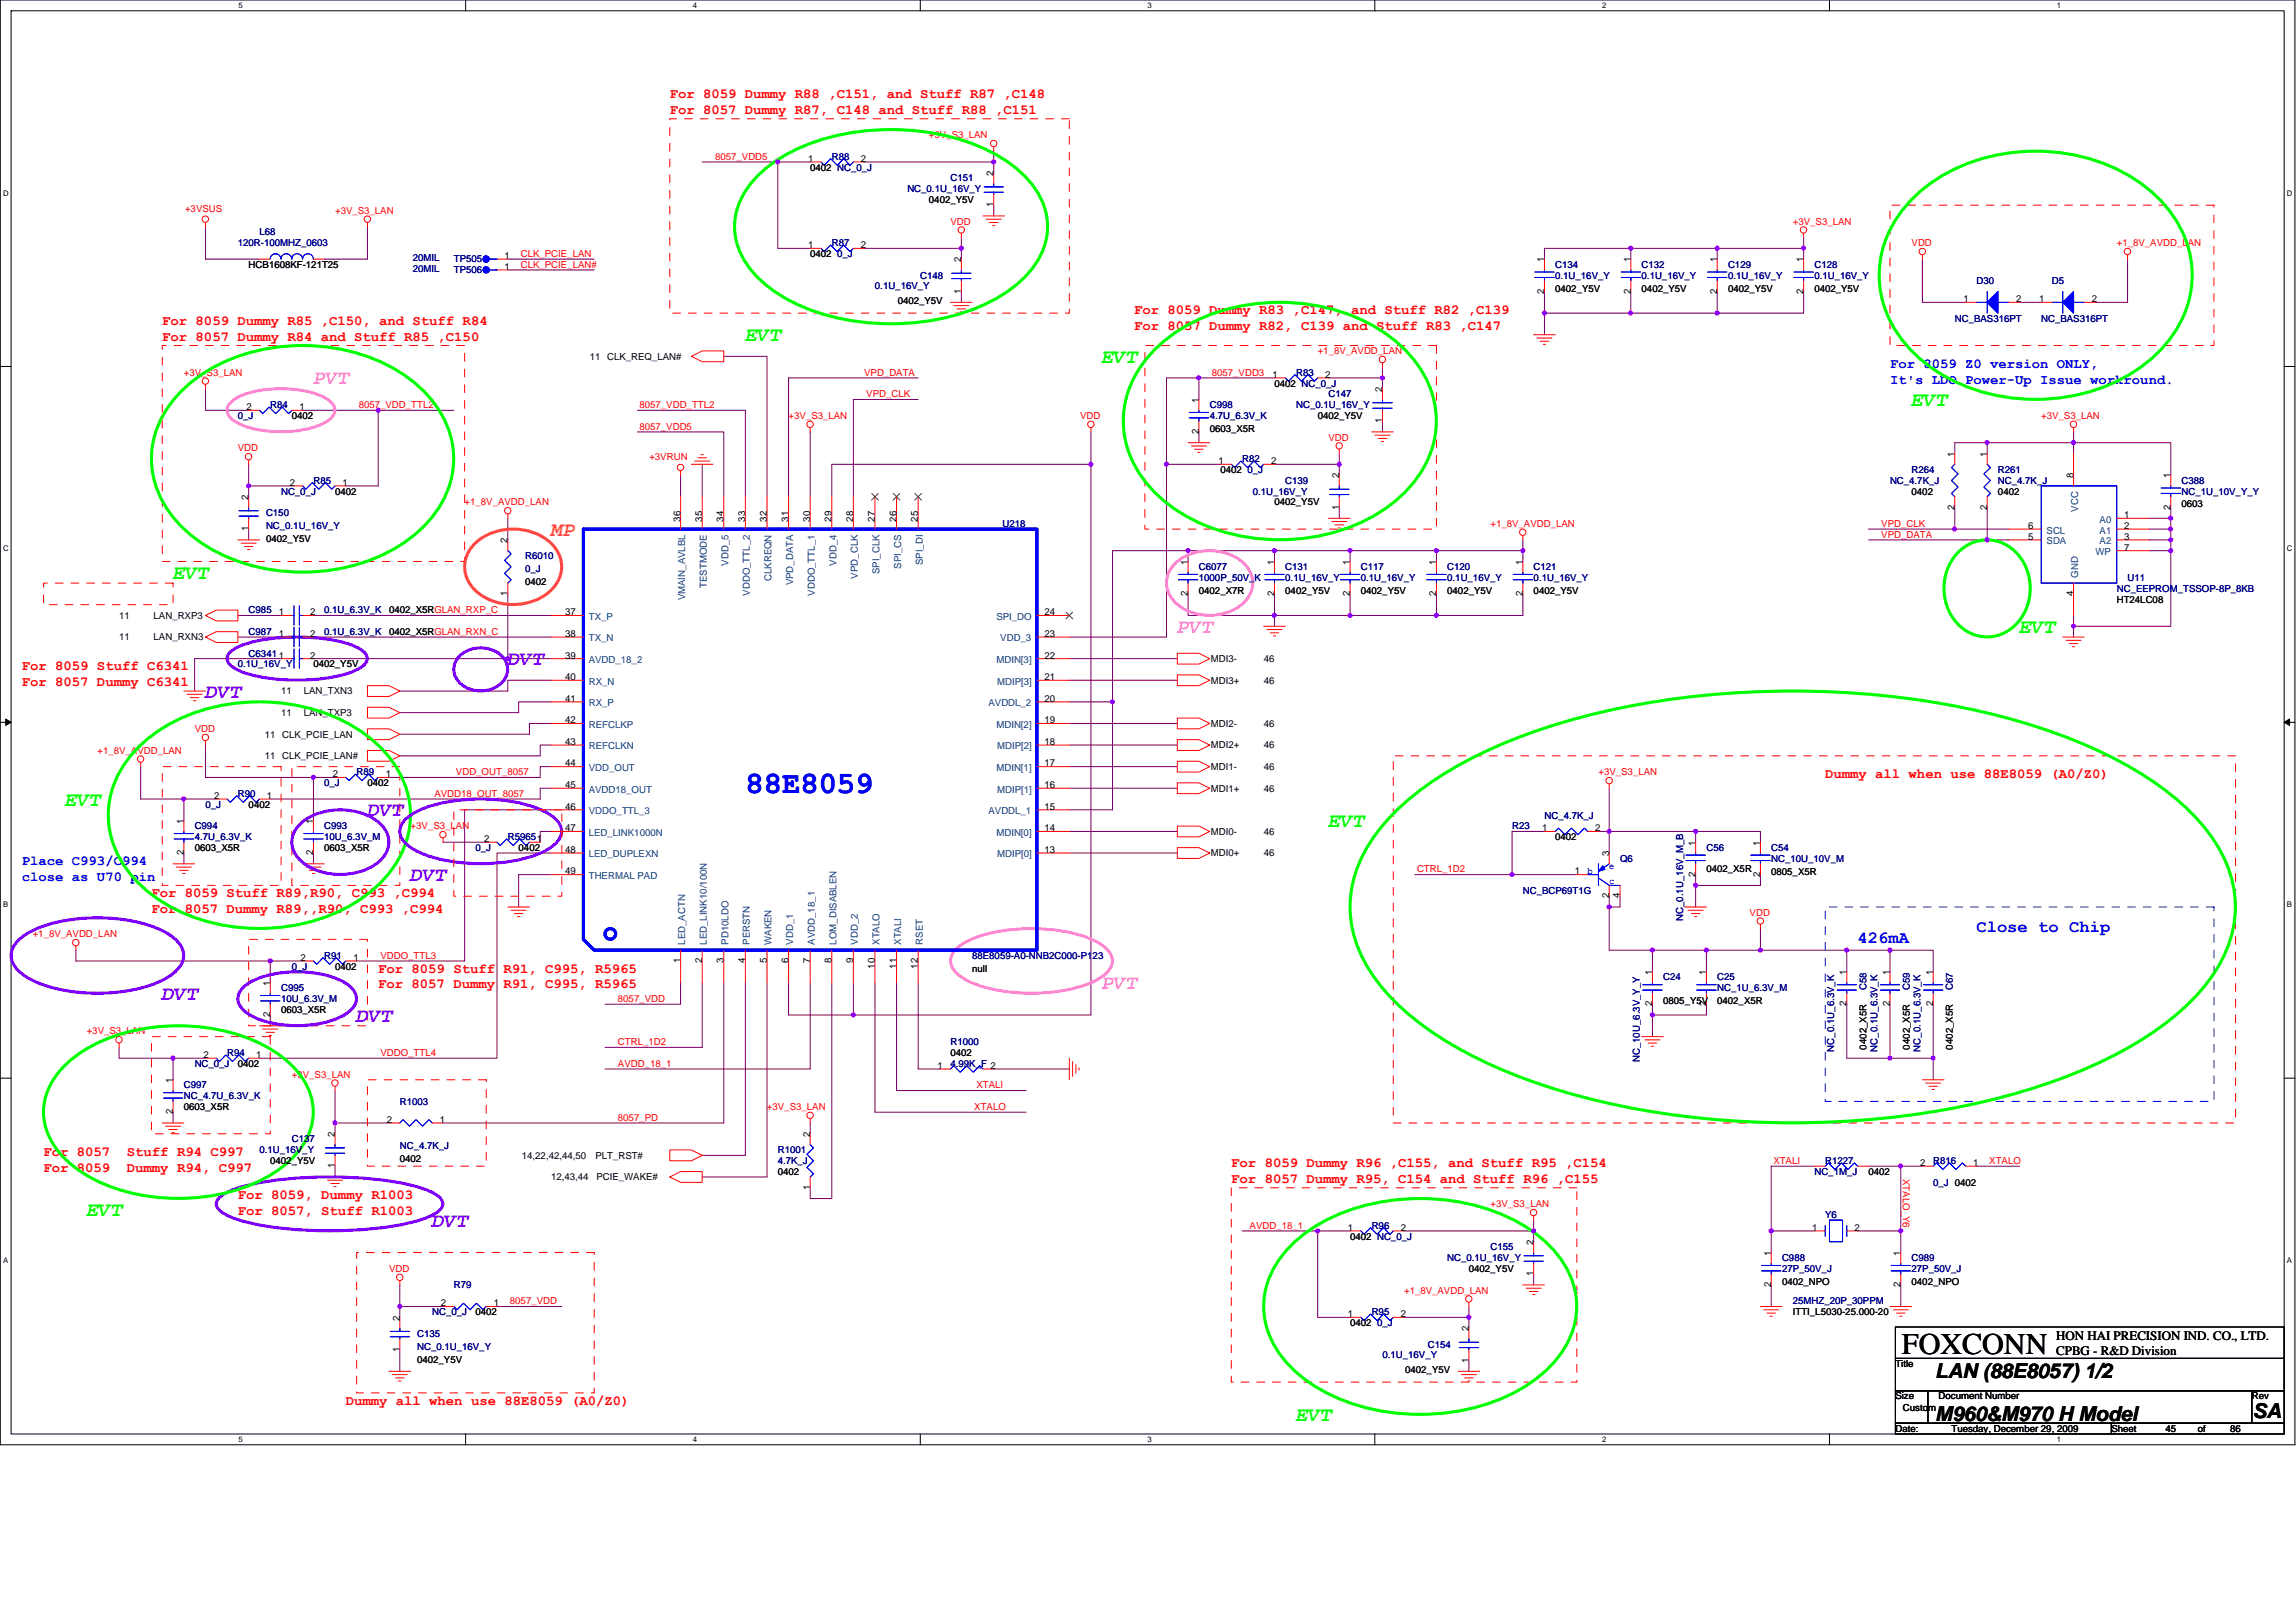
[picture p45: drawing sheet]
<svg xmlns="http://www.w3.org/2000/svg" width="297mm" height="210mm" viewBox="0 0 297 210" stroke-linecap="round" stroke-linejoin="round" font-family="sans-serif">
<defs><g id="words">
<text font-size="4" fill="#00f" x="96.4" y="102.6">88E8059</text>
<text font-size="3.9" x="246.1" y="175.2">FOXCONN</text>
<g font-size="2.6" fill="#0f0">
<text x="96.4" y="44.2">EVT</text>
<text x="142.5" y="46.9">EVT</text>
<text x="247.3" y="52.5">EVT</text>
<text x="22.4" y="74.9">EVT</text>
<text x="261.3" y="81.9">EVT</text>
<text x="8.4" y="104.2">EVT</text>
<text x="171.9" y="107">EVT</text>
<text x="11.2" y="157.3">EVT</text>
<text x="167.7" y="183.9">EVT</text>
</g>
<g font-size="2.6" fill="#ff80ff">
<text x="40.6" y="49.7">PVT</text>
<text x="152.3" y="81.9">PVT</text>
<text x="142.5" y="128">PVT</text>
</g>
<text font-size="2.6" fill="#ff8000" x="71.3" y="69.3">MP</text>
<g font-size="2.6" fill="#8000ff">
<text x="65.7" y="86.1">DVT</text>
<text x="26.6" y="90.3">DVT</text>
<text x="47.5" y="105.6">DVT</text>
<text x="53.1" y="114">DVT</text>
<text x="21" y="129.4">DVT</text>
<text x="46.1" y="132.2">DVT</text>
<text x="55.9" y="158.7">DVT</text>
</g>
<g font-size="2.6">
<text x="250.4" y="178.3">LAN (88E8057) 1/2</text>
<text x="250.4" y="183.9">M960&amp;M970 H Model</text>
<text x="291.5" y="183.5">SA</text>
</g>
<g font-size="2.2" fill="#00f">
<text x="240.3" y="122">426mA</text>
<text x="255.7" y="120.6">Close to Chip</text>
</g>
<g font-size="1.8" fill="#f00">
<text x="86.7" y="12.7">For 8059 Dummy R88 ,C151, and Stuff R87 ,C148</text>
<text x="86.7" y="14.7">For 8057 Dummy R87, C148 and Stuff R88 ,C151</text>
<text x="146.7" y="40.6">For 8059 Dummy R83 ,C147, and Stuff R82 ,C139</text>
<text x="21" y="42">For 8059 Dummy R85 ,C150, and Stuff R84</text>
<text x="21" y="44.1">For 8057 Dummy R84 and Stuff R85 ,C150</text>
<text x="146.7" y="42.7">For 8057 Dummy R82, C139 and Stuff R83 ,C147</text>
<text x="2.8" y="86.7">For 8059 Stuff C6341</text>
<text x="2.8" y="88.8">For 8057 Dummy C6341</text>
<text x="236.1" y="100.7">Dummy all when use 88E8059 (A0/Z0)</text>
<text x="19.6" y="116.1">For 8059 Stuff R89,R90, C993 ,C994</text>
<text x="19.6" y="118.1">For 8057 Dummy R89,,R90, C993 ,C994</text>
<text x="48.9" y="125.8">For 8059 Stuff R91, C995, R5965</text>
<text x="48.9" y="127.9">For 8057 Dummy R91, C995, R5965</text>
<text x="5.6" y="149.6">For 8057</text>
<text x="16.4" y="149.6">Stuff R94 C997</text>
<text x="5.6" y="151.6">For 8059</text>
<text x="16.4" y="151.6">Dummy R94, C997</text>
<text x="30.8" y="155.2">For 8059, Dummy R1003</text>
<text x="159.3" y="151">For 8059 Dummy R96 ,C155, and Stuff R95 ,C154</text>
<text x="159.3" y="153">For 8057 Dummy R95, C154 and Stuff R96 ,C155</text>
<text x="30.8" y="157.2">For 8057, Stuff R1003</text>
<text x="44.7" y="181.7">Dummy all when use 88E8059 (A0/Z0)</text>
</g>
<g font-size="1.8" fill="#00f">
<text x="244.5" y="47.6">For 8059 Z0 version ONLY,</text>
<text x="244.5" y="49.7">It's LDO Power-Up Issue workround.</text>
<text x="2.8" y="111.9">Place C993/C994</text>
<text x="2.8" y="113.9">close as U70 pin</text>
</g>
<g font-size="1.7">
<text x="266" y="173.3">HON HAI PRECISION IND. CO., LTD.</text>
<text x="266" y="175.3">CPBG - R&amp;D Division</text>
</g>
<g font-size="1.2" fill="#f00">
<text x="120.2" y="17.9">+3V_S3_LAN</text>
<text x="92.5" y="20.7">8057_VDD5</text>
<text x="23.9" y="27.4">+3VSUS</text>
<text x="43.3" y="27.7">+3V_S3_LAN</text>
<text x="123" y="29.1">VDD</text>
<text x="231.9" y="29.1">+3V_S3_LAN</text>
<text x="67.4" y="34.6">CLK_PCIE_LAN#</text>
<text x="67.4" y="33.3">CLK_PCIE_LAN</text>
<text x="247.3" y="31.9">VDD</text>
<text x="273.9" y="31.9">+1_8V_AVDD_LAN</text>
<text x="170.5" y="45.8">+1_8V_AVDD_LAN</text>
<text x="23.8" y="48.6">+3V_S3_LAN</text>
<text x="46.4" y="52.8">8057_VDD_TTL2</text>
<text x="82.7" y="52.8">8057_VDD_TTL2</text>
<text x="111.8" y="48.6">VPD_DATA</text>
<text x="112.1" y="51.4">VPD_CLK</text>
<text x="156.8" y="48.6">8057_VDD3</text>
<text x="30.8" y="58.4">VDD</text>
<text x="82.7" y="55.6">8057_VDD5</text>
<text x="84" y="59.5">+3VRUN</text>
<text x="102" y="54.2">+3V_S3_LAN</text>
<text x="139.7" y="54.2">VDD</text>
<text x="171.9" y="57">VDD</text>
<text x="264.1" y="54.2">+3V_S3_LAN</text>
<text x="60.1" y="65.4">+1_8V_AVDD_LAN</text>
<text x="192.8" y="68.2">+1_8V_AVDD_LAN</text>
<text x="243.4" y="69.6">VPD_DATA</text>
<text x="243.4" y="68.2">VPD_CLK</text>
<text x="25.2" y="94.7">VDD</text>
<text x="12.6" y="97.5">+1_8V_AVDD_LAN</text>
<text x="59" y="100.3">VDD_OUT_8057</text>
<text x="206.8" y="100.3">+3V_S3_LAN</text>
<text x="53.1" y="107.3">+3V_S3_LAN</text>
<text x="56.2" y="103.1">AVDD18_OUT_8057</text>
<text x="183.3" y="112.9">CTRL_1D2</text>
<text x="226.4" y="118.5">VDD</text>
<text x="4.2" y="121.3">+1_8V_AVDD_LAN</text>
<text x="49.2" y="124.1">VDDO_TTL3</text>
<text x="79.9" y="129.6">8057_VDD</text>
<text x="11.2" y="133.8">+3V_S3_LAN</text>
<text x="49.2" y="136.6">VDDO_TTL4</text>
<text x="79.9" y="135.2">CTRL_1D2</text>
<text x="37.8" y="139.4">+3V_S3_LAN</text>
<text x="79.9" y="138">AVDD_18_1</text>
<text x="99.2" y="143.6">+3V_S3_LAN</text>
<text x="126" y="143.6">XTALO</text>
<text x="126.3" y="140.8">XTALI</text>
<text x="79.9" y="145">8057_PD</text>
<text x="229.4" y="150.6">XTALI</text>
<text x="246.2" y="152.5" transform="rotate(90 246.2 152.5)">XTALO_Y6</text>
<text x="257.4" y="150.6">XTALO</text>
<text x="161.7" y="159">AVDD_18_1</text>
<text x="192.8" y="156.2">+3V_S3_LAN</text>
<text x="50.3" y="164.6">VDD</text>
<text x="181.6" y="167.4">+1_8V_AVDD_LAN</text>
<text x="66" y="168.8">8057_VDD</text>
</g>
<g font-size="1.2">
<text x="104.5" y="20.9">1</text>
<text x="104.8" y="22.1">0402 NC_0_J</text>
<text x="111.4" y="20.9">2</text>
<text x="128.5" y="22.8" transform="rotate(-90 128.5 22.8)">2</text>
<text x="120.2" y="26.3">0402_Y5V</text>
<text x="128.5" y="26.8" transform="rotate(-90 128.5 26.8)">1</text>
<text x="32.2" y="34.6">HCB1608KF-121T25</text>
<text x="65.3" y="33.5">1</text>
<text x="65.3" y="34.9">1</text>
<text x="104.5" y="32.1">1</text>
<text x="104.8" y="33.3">0402</text>
<text x="111.4" y="32.1">2</text>
<text x="124.4" y="34" transform="rotate(-90 124.4 34)">2</text>
<text x="199.8" y="34" transform="rotate(-90 199.8 34)">1</text>
<text x="211" y="34" transform="rotate(-90 211 34)">1</text>
<text x="222.1" y="34" transform="rotate(-90 222.1 34)">1</text>
<text x="233.3" y="34" transform="rotate(-90 233.3 34)">1</text>
<text x="116.1" y="39.4">0402_Y5V</text>
<text x="124.4" y="38" transform="rotate(-90 124.4 38)">1</text>
<text x="199.8" y="38" transform="rotate(-90 199.8 38)">2</text>
<text x="201.2" y="37.7">0402_Y5V</text>
<text x="211" y="38" transform="rotate(-90 211 38)">2</text>
<text x="212.4" y="37.7">0402_Y5V</text>
<text x="222.1" y="38" transform="rotate(-90 222.1 38)">2</text>
<text x="223.6" y="37.7">0402_Y5V</text>
<text x="233.3" y="38" transform="rotate(-90 233.3 38)">2</text>
<text x="234.7" y="37.7">0402_Y5V</text>
<text x="254" y="39.1">1</text>
<text x="260.9" y="39.1">2</text>
<text x="263.8" y="39.1">1</text>
<text x="270.6" y="39.1">2</text>
<text x="76.3" y="46.5">11 CLK_REQ_LAN#</text>
<text x="31.9" y="53.1">2</text>
<text x="38.7" y="53.1">1</text>
<text x="155.1" y="52.1" transform="rotate(-90 155.1 52.1)">1</text>
<text x="164.6" y="48.9">1</text>
<text x="164.9" y="50">0402 NC_0_J</text>
<text x="171.4" y="48.9">2</text>
<text x="178.8" y="50.7" transform="rotate(-90 178.8 50.7)">2</text>
<text x="37.8" y="54.2">0402</text>
<text x="155.1" y="56.2" transform="rotate(-90 155.1 56.2)">2</text>
<text x="156.5" y="55.9">0603_X5R</text>
<text x="170.5" y="54.2">0402_Y5V</text>
<text x="178.8" y="54.8" transform="rotate(-90 178.8 54.8)">1</text>
<text x="252.9" y="59.1" transform="rotate(-90 252.9 59.1)">1</text>
<text x="257.1" y="59.1" transform="rotate(-90 257.1 59.1)">1</text>
<text x="32.1" y="64.7" transform="rotate(-90 32.1 64.7)">2</text>
<text x="37.5" y="62.8">2</text>
<text x="43.3" y="64">0402</text>
<text x="44.3" y="62.8">1</text>
<text x="157.6" y="60">1</text>
<text x="157.9" y="61.2">0402</text>
<text x="164.5" y="60">2</text>
<text x="164.9" y="65.4">0402_Y5V</text>
<text x="173.2" y="65.9" transform="rotate(-90 173.2 65.9)">1</text>
<text x="173.2" y="61.9" transform="rotate(-90 173.2 61.9)">2</text>
<text x="247.3" y="64">0402</text>
<text x="252.9" y="65.9" transform="rotate(-90 252.9 65.9)">2</text>
<text x="257.1" y="65.9" transform="rotate(-90 257.1 65.9)">2</text>
<text x="258.5" y="64">0402</text>
<text x="268.2" y="61.9" transform="rotate(-90 268.2 61.9)">8</text>
<text x="280.8" y="65.9" transform="rotate(-90 280.8 65.9)">2</text>
<text x="280.8" y="61.9" transform="rotate(-90 280.8 61.9)">1</text>
<text x="282.2" y="65.7">0603</text>
<text x="32.1" y="68.7" transform="rotate(-90 32.1 68.7)">1</text>
<text x="34.4" y="70.1">0402_Y5V</text>
<text x="65.7" y="70.3" transform="rotate(-90 65.7 70.3)">2</text>
<text x="88" y="67.5" transform="rotate(-90 88 67.5)">36</text>
<text x="90.8" y="67.5" transform="rotate(-90 90.8 67.5)">35</text>
<text x="93.6" y="67.5" transform="rotate(-90 93.6 67.5)">34</text>
<text x="96.4" y="67.5" transform="rotate(-90 96.4 67.5)">33</text>
<text x="99.2" y="67.5" transform="rotate(-90 99.2 67.5)">32</text>
<text x="102" y="67.5" transform="rotate(-90 102 67.5)">31</text>
<text x="104.8" y="67.5" transform="rotate(-90 104.8 67.5)">30</text>
<text x="107.6" y="67.5" transform="rotate(-90 107.6 67.5)">29</text>
<text x="110.4" y="67.5" transform="rotate(-90 110.4 67.5)">28</text>
<text x="113.2" y="67.5" transform="rotate(-90 113.2 67.5)">27</text>
<text x="116" y="67.5" transform="rotate(-90 116 67.5)">26</text>
<text x="118.8" y="67.5" transform="rotate(-90 118.8 67.5)">25</text>
<text x="262.4" y="69.8">5</text>
<text x="262.4" y="68.4">6</text>
<text x="274.8" y="71.2">7</text>
<text x="274.8" y="67">1</text>
<text x="274.8" y="68.4">2</text>
<text x="274.8" y="69.8">3</text>
<text x="65.7" y="77.1" transform="rotate(-90 65.7 77.1)">1</text>
<text x="67.9" y="75.7">0402</text>
<text x="153.7" y="77.1" transform="rotate(-90 153.7 77.1)">2</text>
<text x="153.7" y="73.1" transform="rotate(-90 153.7 73.1)">1</text>
<text x="155.1" y="76.8">0402_X7R</text>
<text x="164.9" y="77.1" transform="rotate(-90 164.9 77.1)">2</text>
<text x="164.9" y="73.1" transform="rotate(-90 164.9 73.1)">1</text>
<text x="166.3" y="76.8">0402_Y5V</text>
<text x="174.6" y="77.1" transform="rotate(-90 174.6 77.1)">2</text>
<text x="174.6" y="73.1" transform="rotate(-90 174.6 73.1)">1</text>
<text x="176.1" y="76.8">0402_Y5V</text>
<text x="185.8" y="77.1" transform="rotate(-90 185.8 77.1)">2</text>
<text x="185.8" y="73.1" transform="rotate(-90 185.8 73.1)">1</text>
<text x="187.2" y="76.8">0402_Y5V</text>
<text x="197" y="77.1" transform="rotate(-90 197 77.1)">2</text>
<text x="197" y="73.1" transform="rotate(-90 197 73.1)">1</text>
<text x="198.4" y="76.8">0402_Y5V</text>
<text x="268.2" y="77.1" transform="rotate(-90 268.2 77.1)">4</text>
<text x="273.9" y="78">HT24LC08</text>
<text x="15.4" y="82.8">11</text>
<text x="15.4" y="80.1">11</text>
<text x="19.9" y="82.8">LAN_RXN3</text>
<text x="19.9" y="80.1">LAN_RXP3</text>
<text x="36.1" y="79.6">1</text>
<text x="36.1" y="82.4">1</text>
<text x="40.1" y="79.6">2</text>
<text x="40.1" y="82.4">2</text>
<text x="50.3" y="79.4">0402_X5RGLAN_RXP_C</text>
<text x="50.3" y="82.1">0402_X5RGLAN_RXN_C</text>
<text x="73.1" y="79.6">37</text>
<text x="73.1" y="82.4">38</text>
<text x="135.1" y="79.6">24</text>
<text x="135.1" y="82.4">23</text>
<text x="36.1" y="85.2">1</text>
<text x="36.4" y="89.8">11</text>
<text x="39.3" y="89.8">LAN_TXN3</text>
<text x="40.1" y="85.2">2</text>
<text x="40.6" y="86.3">0402_Y5V</text>
<text x="73.1" y="85.2">39</text>
<text x="73.1" y="88">40</text>
<text x="135.1" y="85.2">22</text>
<text x="135.1" y="88">21</text>
<text x="156.7" y="88.4">MDI3+</text>
<text x="156.7" y="85.6">MDI3-</text>
<text x="163.5" y="88.4">46</text>
<text x="163.5" y="85.6">46</text>
<text x="34.3" y="95.4">11 CLK_PCIE_LAN</text>
<text x="36.4" y="92.6">11</text>
<text x="39.3" y="92.6">LAN_TXP3</text>
<text x="73.1" y="90.8">41</text>
<text x="73.1" y="93.6">42</text>
<text x="135.1" y="93.6">19</text>
<text x="135.1" y="90.8">20</text>
<text x="156.7" y="94">MDI2-</text>
<text x="163.5" y="94">46</text>
<text x="34.3" y="98.2">11 CLK_PCIE_LAN#</text>
<text x="43.1" y="100.6">2</text>
<text x="47.5" y="101.7">0402</text>
<text x="49.9" y="100.6">1</text>
<text x="73.1" y="96.4">43</text>
<text x="73.1" y="99.2">44</text>
<text x="73.1" y="102">45</text>
<text x="135.1" y="99.2">17</text>
<text x="135.1" y="102">16</text>
<text x="135.1" y="96.4">18</text>
<text x="156.7" y="99.6">MDI1-</text>
<text x="156.7" y="96.8">MDI2+</text>
<text x="163.5" y="99.6">46</text>
<text x="163.5" y="96.8">46</text>
<text x="23.8" y="106.6" transform="rotate(-90 23.8 106.6)">1</text>
<text x="27.7" y="103.4">2</text>
<text x="32.2" y="104.5">0402</text>
<text x="34.5" y="103.4">1</text>
<text x="40.5" y="106.6" transform="rotate(-90 40.5 106.6)">1</text>
<text x="73.1" y="104.8">46</text>
<text x="73.1" y="107.5">47</text>
<text x="135.1" y="107.5">14</text>
<text x="135.1" y="104.8">15</text>
<text x="156.7" y="108">MDI0-</text>
<text x="156.7" y="102.4">MDI1+</text>
<text x="163.5" y="108">46</text>
<text x="163.5" y="102.4">46</text>
<text x="199.5" y="107.5">1</text>
<text x="206.4" y="107.5">2</text>
<text x="23.8" y="110.6" transform="rotate(-90 23.8 110.6)">2</text>
<text x="25.2" y="110.1">0603_X5R</text>
<text x="40.5" y="110.6" transform="rotate(-90 40.5 110.6)">2</text>
<text x="41.9" y="110.1">0603_X5R</text>
<text x="62.6" y="108.9">2</text>
<text x="67.1" y="110.1">0402</text>
<text x="73.1" y="110.3">48</text>
<text x="73.1" y="113.1">49</text>
<text x="135.1" y="110.3">13</text>
<text x="156.7" y="110.8">MDI0+</text>
<text x="163.5" y="110.8">46</text>
<text x="201.2" y="108.7">0402</text>
<text x="203.7" y="113.1">1</text>
<text x="208.2" y="110.8" transform="rotate(-90 208.2 110.8)">3</text>
<text x="219.3" y="113.4" transform="rotate(-90 219.3 113.4)">2</text>
<text x="219.3" y="109.4" transform="rotate(-90 219.3 109.4)">1</text>
<text x="220.8" y="112.9">0402_X5R</text>
<text x="227.7" y="113.4" transform="rotate(-90 227.7 113.4)">2</text>
<text x="227.7" y="109.4" transform="rotate(-90 227.7 109.4)">1</text>
<text x="229.1" y="113.2">0805_X5R</text>
<text x="208.2" y="116.2" transform="rotate(-90 208.2 116.2)">2</text>
<text x="209.6" y="116.2" transform="rotate(-90 209.6 116.2)">4</text>
<text x="38.9" y="124.3">2</text>
<text x="43.3" y="125.5">0402</text>
<text x="45.7" y="124.3">1</text>
<text x="88" y="124.6" transform="rotate(-90 88 124.6)">1</text>
<text x="90.8" y="124.6" transform="rotate(-90 90.8 124.6)">2</text>
<text x="93.6" y="124.6" transform="rotate(-90 93.6 124.6)">3</text>
<text x="96.4" y="124.6" transform="rotate(-90 96.4 124.6)">4</text>
<text x="99.2" y="124.6" transform="rotate(-90 99.2 124.6)">5</text>
<text x="102" y="124.6" transform="rotate(-90 102 124.6)">6</text>
<text x="104.8" y="124.6" transform="rotate(-90 104.8 124.6)">7</text>
<text x="107.6" y="124.6" transform="rotate(-90 107.6 124.6)">8</text>
<text x="110.4" y="124.6" transform="rotate(-90 110.4 124.6)">9</text>
<text x="113.2" y="125.3" transform="rotate(-90 113.2 125.3)">10</text>
<text x="116" y="125.3" transform="rotate(-90 116 125.3)">11</text>
<text x="118.8" y="125.3" transform="rotate(-90 118.8 125.3)">12</text>
<text x="125.8" y="125.7">null</text>
<text x="34.9" y="131.6" transform="rotate(-90 34.9 131.6)">2</text>
<text x="34.9" y="127.6" transform="rotate(-90 34.9 127.6)">1</text>
<text x="36.4" y="131">0603_X5R</text>
<text x="213.8" y="130.2" transform="rotate(-90 213.8 130.2)">2</text>
<text x="213.8" y="126.2" transform="rotate(-90 213.8 126.2)">1</text>
<text x="215.2" y="129.9">0805_Y5V</text>
<text x="220.7" y="130.2" transform="rotate(-90 220.7 130.2)">2</text>
<text x="220.7" y="126.2" transform="rotate(-90 220.7 126.2)">1</text>
<text x="222.2" y="129.9">0402_X5R</text>
<text x="238.9" y="130.2" transform="rotate(-90 238.9 130.2)">2</text>
<text x="238.9" y="126.2" transform="rotate(-90 238.9 126.2)">1</text>
<text x="244.5" y="130.2" transform="rotate(-90 244.5 130.2)">2</text>
<text x="244.5" y="126.2" transform="rotate(-90 244.5 126.2)">1</text>
<text x="250.1" y="130.2" transform="rotate(-90 250.1 130.2)">2</text>
<text x="250.1" y="126.2" transform="rotate(-90 250.1 126.2)">1</text>
<text x="26.3" y="136.9">2</text>
<text x="33.1" y="136.9">1</text>
<text x="123" y="136.6">0402</text>
<text x="241.5" y="135.8" transform="rotate(-90 241.5 135.8)">0402_X5R</text>
<text x="247.1" y="135.8" transform="rotate(-90 247.1 135.8)">0402_X5R</text>
<text x="252.7" y="135.8" transform="rotate(-90 252.7 135.8)">0402_X5R</text>
<text x="22.4" y="140.1" transform="rotate(-90 22.4 140.1)">1</text>
<text x="23.8" y="143.6">0603_X5R</text>
<text x="30.8" y="138">0402</text>
<text x="121.3" y="138.3">1</text>
<text x="22.4" y="144.2" transform="rotate(-90 22.4 144.2)">2</text>
<text x="43.3" y="147.1" transform="rotate(-90 43.3 147.1)">2</text>
<text x="50.1" y="145.3">2</text>
<text x="56.9" y="145.3">1</text>
<text x="67.5" y="149.9">14,22,42,44,50</text>
<text x="77" y="149.9">PLT_RST#</text>
<text x="104.8" y="147.1" transform="rotate(-90 104.8 147.1)">2</text>
<text x="35" y="150.6">0402_Y5V</text>
<text x="43.3" y="151.2" transform="rotate(-90 43.3 151.2)">1</text>
<text x="51.7" y="150.3">0402</text>
<text x="71.3" y="152.7">12,43,44</text>
<text x="77.1" y="152.7">PCIE_WAKE#</text>
<text x="100.6" y="152">0402</text>
<text x="104.8" y="153.9" transform="rotate(-90 104.8 153.9)">1</text>
<text x="241.7" y="152">0402</text>
<text x="248.4" y="150.9">2</text>
<text x="255.3" y="150.9">1</text>
<text x="174.4" y="159.2">1</text>
<text x="174.7" y="160.4">0402 NC_0_J</text>
<text x="181.2" y="159.2">2</text>
<text x="198.4" y="161.1" transform="rotate(-90 198.4 161.1)">2</text>
<text x="234.5" y="159.2">1</text>
<text x="239.9" y="159.2">2</text>
<text x="190" y="164.6">0402_Y5V</text>
<text x="198.4" y="165.1" transform="rotate(-90 198.4 165.1)">1</text>
<text x="229.1" y="166.5" transform="rotate(-90 229.1 166.5)">2</text>
<text x="229.1" y="162.5" transform="rotate(-90 229.1 162.5)">1</text>
<text x="230.5" y="166.2">0402_NPO</text>
<text x="245.9" y="166.5" transform="rotate(-90 245.9 166.5)">2</text>
<text x="245.9" y="162.5" transform="rotate(-90 245.9 162.5)">1</text>
<text x="247.3" y="166.2">0402_NPO</text>
<text x="51.7" y="170.9" transform="rotate(-90 51.7 170.9)">2</text>
<text x="57" y="169">2</text>
<text x="61.5" y="170.2">0402</text>
<text x="63.9" y="169">1</text>
<text x="174.4" y="170.4">1</text>
<text x="174.7" y="171.6">0402</text>
<text x="181.2" y="170.4">2</text>
<text x="190" y="172.3" transform="rotate(-90 190 172.3)">2</text>
<text x="231.9" y="170.2">ITTI_L5030-25.000-20</text>
<text x="51.7" y="174.9" transform="rotate(-90 51.7 174.9)">1</text>
<text x="54" y="176.3">0402_Y5V</text>
<text x="181.8" y="177.7">0402_Y5V</text>
<text x="190" y="176.3" transform="rotate(-90 190 176.3)">1</text>
<text x="245.2" y="176.9">Title</text>
<text x="245.2" y="181.1">Size</text>
<text x="245.2" y="185.3">Date:</text>
<text x="246.2" y="182.6">Custom</text>
<text x="250.8" y="181.1">Document Number</text>
<text x="252.5" y="185.3">Tuesday, December 29, 2009</text>
<text x="273.2" y="185.3">Sheet</text>
<text x="280.1" y="185.3">45</text>
<text x="284.3" y="185.3">of</text>
<text x="288.5" y="185.3">86</text>
<text x="291.3" y="181.1">Rev</text>
</g>
<g font-size="1.2" fill="#000080">
<text x="107.6" y="20.7">R88</text>
<text x="123" y="23.5">C151</text>
<text x="117.4" y="24.9">NC_0.1U_16V_Y</text>
<text x="30.8" y="31.9">120R-100MHZ_0603</text>
<text x="33.6" y="30.5">L68</text>
<text x="53.4" y="33.8">20MIL</text>
<text x="53.4" y="35.2">20MIL</text>
<text x="58.7" y="34">TP505</text>
<text x="58.7" y="35.3">TP506</text>
<text x="107.6" y="31.9">R87</text>
<text x="108.3" y="33.3">0_J</text>
<text x="201.2" y="34.6">C134</text>
<text x="212.4" y="34.6">C132</text>
<text x="223.6" y="34.6">C129</text>
<text x="234.7" y="34.6">C128</text>
<text x="113.2" y="37.4">0.1U_16V_Y</text>
<text x="119.1" y="36">C148</text>
<text x="201.2" y="36">0.1U_16V_Y</text>
<text x="212.4" y="36">0.1U_16V_Y</text>
<text x="223.6" y="36">0.1U_16V_Y</text>
<text x="234.7" y="36">0.1U_16V_Y</text>
<text x="252.9" y="41.6">NC_BAS316PT</text>
<text x="255.7" y="36.7">D30</text>
<text x="264.1" y="41.6">NC_BAS316PT</text>
<text x="265.5" y="36.7">D5</text>
<text x="35" y="52.8">R84</text>
<text x="156.5" y="52.8">C998</text>
<text x="167.7" y="48.6">R83</text>
<text x="167.7" y="52.8">NC_0.1U_16V_Y</text>
<text x="171.9" y="51.4">C147</text>
<text x="30.8" y="54.2">0_J</text>
<text x="156.5" y="54.2">4.7U_6.3V_K</text>
<text x="160.7" y="59.8">R82</text>
<text x="36.4" y="64">NC_0_J</text>
<text x="40.6" y="62.6">R85</text>
<text x="161.4" y="61.2">0_J</text>
<text x="162.1" y="64">0.1U_16V_Y</text>
<text x="166.3" y="62.6">C139</text>
<text x="244.5" y="62.6">NC_4.7K_J</text>
<text x="247.3" y="61.2">R264</text>
<text x="258.5" y="61.2">R261</text>
<text x="258.5" y="62.6">NC_4.7K_J</text>
<text x="282.2" y="62.6">C388</text>
<text x="282.2" y="64">NC_1U_10V_Y_Y</text>
<text x="34.4" y="66.8">C150</text>
<text x="34.4" y="68.5">NC_0.1U_16V_Y</text>
<text x="129.7" y="68.2">U218</text>
<text x="67.9" y="72.4">R6010</text>
<text x="67.9" y="74">0_J</text>
<text x="155.1" y="73.8">C6077</text>
<text x="155.1" y="75.2">1000P_50V_K</text>
<text x="166.3" y="73.8">C131</text>
<text x="166.3" y="75.2">0.1U_16V_Y</text>
<text x="176.1" y="73.8">C117</text>
<text x="176.1" y="75.2">0.1U_16V_Y</text>
<text x="187.2" y="73.8">C120</text>
<text x="187.2" y="75.2">0.1U_16V_Y</text>
<text x="198.4" y="73.8">C121</text>
<text x="198.4" y="75.2">0.1U_16V_Y</text>
<text x="273.9" y="76.6">NC_EEPROM_TSSOP-8P_8KB</text>
<text x="275.2" y="75.2">U11</text>
<text x="32.2" y="79.4">C985</text>
<text x="32.2" y="82.1">C987</text>
<text x="41.9" y="79.4">0.1U_6.3V_K</text>
<text x="41.9" y="82.1">0.1U_6.3V_K</text>
<text x="30.8" y="86.3">0.1U_16V_Y</text>
<text x="32.2" y="84.9">C6341</text>
<text x="41.9" y="101.7">0_J</text>
<text x="46.1" y="100.3">R89</text>
<text x="25.2" y="107.3">C994</text>
<text x="26.6" y="104.5">0_J</text>
<text x="30.8" y="103.1">R90</text>
<text x="41.9" y="107.3">C993</text>
<text x="195.6" y="107.3">R23</text>
<text x="199.8" y="105.9">NC_4.7K_J</text>
<text x="25.2" y="108.7">4.7U_6.3V_K</text>
<text x="41.9" y="108.7">10U_6.3V_M</text>
<text x="61.5" y="110.1">0_J</text>
<text x="65.7" y="108.7">R59651</text>
<text x="209.6" y="111.5">Q6</text>
<text x="220.8" y="110.1">C56</text>
<text x="229.1" y="110.1">C54</text>
<text x="229.1" y="111.5">NC_10U_10V_M</text>
<text x="197" y="115.7">NC_BCP69T1G</text>
<text x="217.7" y="119.2" transform="rotate(-90 217.7 119.2)">NC_0.1U_16V_M_B</text>
<text x="37.8" y="125.5">0_J</text>
<text x="41.9" y="124.1">R91</text>
<text x="125.8" y="124.1">88E8059-A0-NNB2C000-P123</text>
<text x="36.4" y="128.2">C995</text>
<text x="36.4" y="129.6">10U_6.3V_M</text>
<text x="215.2" y="126.9">C24</text>
<text x="222.2" y="126.9">C25</text>
<text x="222.2" y="128.2">NC_1U_6.3V_M</text>
<text x="241.5" y="128.1" transform="rotate(-90 241.5 128.1)">C58</text>
<text x="247.1" y="128.1" transform="rotate(-90 247.1 128.1)">C59</text>
<text x="252.7" y="128.1" transform="rotate(-90 252.7 128.1)">C67</text>
<text x="29.4" y="136.6">R94</text>
<text x="123" y="135.2">R1000</text>
<text x="212.2" y="137.5" transform="rotate(-90 212.2 137.5)">NC_10U_6.3V_Y_Y</text>
<text x="237.3" y="136.1" transform="rotate(-90 237.3 136.1)">NC_0.1U_6.3V_K</text>
<text x="242.9" y="136.1" transform="rotate(-90 242.9 136.1)">NC_0.1U_6.3V_K</text>
<text x="248.5" y="136.1" transform="rotate(-90 248.5 136.1)">NC_0.1U_6.3V_K</text>
<text x="23.8" y="140.8">C997</text>
<text x="23.8" y="142.2">NC_4.7U_6.3V_K</text>
<text x="25.2" y="138">NC_0_J</text>
<text x="51.7" y="142.9">R1003</text>
<text x="123" y="138">4.99K_F 2</text>
<text x="33.6" y="149.2">0.1U_16V_Y</text>
<text x="37.8" y="147.8">C137</text>
<text x="51.7" y="148.7">NC_4.7K_J</text>
<text x="100.6" y="149.2">R1001</text>
<text x="100.6" y="150.6">4.7K_J</text>
<text x="234.7" y="152">NC_1M_J</text>
<text x="236.1" y="150.6">R1227</text>
<text x="250.1" y="150.6">R816</text>
<text x="250.1" y="153.4">0_J 0402</text>
<text x="177.5" y="159">R96</text>
<text x="192.8" y="161.8">C155</text>
<text x="236.1" y="157.6">Y6</text>
<text x="58.7" y="166.7">R79</text>
<text x="187.2" y="163.2">NC_0.1U_16V_Y</text>
<text x="230.5" y="163.2">C988</text>
<text x="230.5" y="164.6">27P_50V_J</text>
<text x="247.3" y="163.2">C989</text>
<text x="247.3" y="164.6">27P_50V_J</text>
<text x="54" y="173">C135</text>
<text x="55.9" y="170.2">NC_0_J</text>
<text x="177.5" y="170.2">R95</text>
<text x="178.2" y="171.6">0_J</text>
<text x="231.9" y="168.8">25MHZ_20P_30PPM</text>
<text x="54" y="174.6">NC_0.1U_16V_Y</text>
<text x="178.9" y="175.7">0.1U_16V_Y</text>
<text x="184.7" y="174.3">C154</text>
</g>
<g font-size="1.2" fill="#004080">
<text x="264.8" y="70.4">SDA</text>
<text x="264.8" y="69">SCL</text>
<text x="268.9" y="66.2" transform="rotate(-90 268.9 66.2)">VCC</text>
<text x="271.1" y="71.8">WP</text>
<text x="271.6" y="67.6">A0</text>
<text x="271.6" y="69">A1</text>
<text x="271.6" y="70.4">A2</text>
<text x="88.6" y="77.7" transform="rotate(-90 88.6 77.7)">VMAIN_AVLBL</text>
<text x="91.4" y="76.1" transform="rotate(-90 91.4 76.1)">TESTMODE</text>
<text x="94.2" y="73.2" transform="rotate(-90 94.2 73.2)">VDD_5</text>
<text x="97" y="77.1" transform="rotate(-90 97 77.1)">VDDO_TTL_2</text>
<text x="99.8" y="75.2" transform="rotate(-90 99.8 75.2)">CLKREQN</text>
<text x="102.6" y="75.7" transform="rotate(-90 102.6 75.7)">VPD_DATA</text>
<text x="105.4" y="77.1" transform="rotate(-90 105.4 77.1)">VDDO_TTL_1</text>
<text x="108.2" y="73.2" transform="rotate(-90 108.2 73.2)">VDD_4</text>
<text x="111" y="74.8" transform="rotate(-90 111 74.8)">VPD_CLK</text>
<text x="113.8" y="74.3" transform="rotate(-90 113.8 74.3)">SPI_CLK</text>
<text x="116.6" y="73.6" transform="rotate(-90 116.6 73.6)">SPI_CS</text>
<text x="119.4" y="73.1" transform="rotate(-90 119.4 73.1)">SPI_DI</text>
<text x="268.9" y="74.7" transform="rotate(-90 268.9 74.7)">GND</text>
<text x="76.2" y="80.2">TX_P</text>
<text x="76.2" y="83">TX_N</text>
<text x="128.9" y="80.2">SPI_DO</text>
<text x="129.4" y="83">VDD_3</text>
<text x="76.2" y="85.8">AVDD_18_2</text>
<text x="76.2" y="88.6">RX_N</text>
<text x="128.9" y="85.8">MDIN[3]</text>
<text x="129" y="88.6">MDIP[3]</text>
<text x="76.2" y="91.4">RX_P</text>
<text x="76.2" y="94.2">REFCLKP</text>
<text x="127.9" y="91.4">AVDDL_2</text>
<text x="128.9" y="94.2">MDIN[2]</text>
<text x="76.2" y="97">REFCLKN</text>
<text x="76.2" y="99.8">VDD_OUT</text>
<text x="128.9" y="99.8">MDIN[1]</text>
<text x="129" y="97">MDIP[2]</text>
<text x="76.2" y="102.6">AVDD18_OUT</text>
<text x="76.2" y="105.3">VDDO_TTL_3</text>
<text x="127.9" y="105.3">AVDDL_1</text>
<text x="129" y="102.6">MDIP[1]</text>
<text x="76.2" y="108.1">LED_LINK1000N</text>
<text x="76.2" y="110.9">LED_DUPLEXN</text>
<text x="76.2" y="113.7">THERMAL PAD</text>
<text x="128.9" y="108.1">MDIN[0]</text>
<text x="129" y="110.9">MDIP[0]</text>
<text x="88.6" y="122.2" transform="rotate(-90 88.6 122.2)">LED_ACTN</text>
<text x="91.4" y="122.2" transform="rotate(-90 91.4 122.2)">LED_LINK10/100N</text>
<text x="94.2" y="122.2" transform="rotate(-90 94.2 122.2)">PD10LDO</text>
<text x="97" y="122.2" transform="rotate(-90 97 122.2)">PERSTN</text>
<text x="99.8" y="122.2" transform="rotate(-90 99.8 122.2)">WAKEN</text>
<text x="102.6" y="122.2" transform="rotate(-90 102.6 122.2)">VDD_1</text>
<text x="105.4" y="122.2" transform="rotate(-90 105.4 122.2)">AVDD_18_1</text>
<text x="108.2" y="122.2" transform="rotate(-90 108.2 122.2)">LOM_DISABLEN</text>
<text x="111" y="122.2" transform="rotate(-90 111 122.2)">VDD_2</text>
<text x="113.8" y="122.2" transform="rotate(-90 113.8 122.2)">XTALO</text>
<text x="116.6" y="122.2" transform="rotate(-90 116.6 122.2)">XTALI</text>
<text x="119.4" y="122.2" transform="rotate(-90 119.4 122.2)">RSET</text>
</g>
<g font-size="1.2" fill="#00f">
<text x="205.4" y="113">b</text>
<text x="208.2" y="112.5">e</text>
<text x="208.2" y="114.4">c</text>
</g>
<g font-size="1">
<text x="30.8" y="1.1">5</text>
<text x="89.6" y="1.1">4</text>
<text x="148.5" y="1.1">3</text>
<text x="207.3" y="1.1">2</text>
<text x="266.1" y="1.1">1</text>
<text x=".4" y="25.3">D</text>
<text x="295.9" y="25.3">D</text>
<text x=".4" y="71.3">C</text>
<text x="295.9" y="71.3">C</text>
<text x=".4" y="117.4">B</text>
<text x="295.9" y="117.4">B</text>
<text x=".4" y="163.4">A</text>
<text x="295.9" y="163.4">A</text>
<text x="30.8" y="186.6">5</text>
<text x="89.6" y="186.6">4</text>
<text x="148.5" y="186.6">3</text>
<text x="207.3" y="186.6">2</text>
<text x="266.1" y="186.6">1</text>
</g>
</g></defs>
<path d="M0 0h296.9v186.9h-296.9zM1.4 1.4h294.1v184.1h-294.1z" fill="none" stroke="#000" stroke-width=".13"/>
<g fill="#fff">
<path d="M30.8 .1h.6v1.2h-.6z"/>
<path d="M30.8 185.7h.6v1.1h-.6z"/>
</g>
<path d="M60.2 0v1.4M60.2 185.5v1.4" fill="none" stroke="#000" stroke-width=".13"/>
<g fill="#fff">
<path d="M89.6 .1h.6v1.2h-.6z"/>
<path d="M89.6 185.7h.6v1.1h-.6z"/>
</g>
<path d="M119.1 0v1.4M119.1 185.5v1.4" fill="none" stroke="#000" stroke-width=".13"/>
<g fill="#fff">
<path d="M148.5 .1h.5v1.2h-.5z"/>
<path d="M148.5 185.7h.5v1.1h-.5z"/>
</g>
<path d="M177.9 0v1.4M177.9 185.5v1.4" fill="none" stroke="#000" stroke-width=".13"/>
<g fill="#fff">
<path d="M207.3 .1h.5v1.2h-.5z"/>
<path d="M207.3 185.7h.5v1.1h-.5z"/>
</g>
<path d="M236.7 0v1.4M236.7 185.5v1.4" fill="none" stroke="#000" stroke-width=".13"/>
<g fill="#fff">
<path d="M266.1 .1h.5v1.2h-.5z"/>
<path d="M266.1 185.7h.5v1.1h-.5z"/>
<path d="M.4 24.4h.7v1.1h-.7z"/>
<path d="M295.9 24.4h.7v1.1h-.7z"/>
<path d="M.4 70.4h.7v1.1h-.7z"/>
<path d="M295.9 70.4h.7v1.1h-.7z"/>
</g>
<path d="M0 47.4h1.4M295.5 47.4h1.4" fill="none" stroke="#000" stroke-width=".13"/>
<g fill="#fff">
<path d="M.4 116.5h.7v1.1h-.7z"/>
<path d="M295.9 116.5h.6v1.1h-.6z"/>
</g>
<path d="M0 93.5h1.4M295.5 93.5h1.4" fill="none" stroke="#000" stroke-width=".13"/>
<path d="M.7 93l.7 .5-.7 .4zM295.5 93.5l.7-.5v.9z" fill="#000" stroke="#000" stroke-width=".13"/>
<g fill="#fff">
<path d="M.4 162.5h.7v1.1h-.7z"/>
<path d="M295.9 162.5h.6v1.1h-.6z"/>
</g>
<path d="M0 139.5h1.4M295.5 139.5h1.4M245.2 171.7h50.3v4h-50.3zM245.2 175.7h50.3v4.2h-50.3zM245.2 179.9h4.2v4.2h-4.2zM249.4 179.9h41.9v4.2h-41.9zM291.3 179.9h4.2v4.2h-4.2zM245.2 184.1h28v1.4h-28zM273.2 184.1h22.3v1.4h-22.3z" fill="none" stroke="#000" stroke-width=".13"/>
<g fill="none" stroke="#800040" stroke-width=".13">
<path d="M128.6 19.6v1.4M26.6 29.3v4.2h7M47.5 29.3v4.2h-5.6M65.7 33.5h11.2M65.7 34.9h11.2M90.8 21h9.8M100.6 21h4.2M100.6 21v11.1h4.2M111.8 32.1h12.6M111.8 21h16.8M124.4 32.1v1.4M124.4 37.7v1.4"/>
<path d="M124.4 30.7v1.4M128.6 21v1.4M128.6 26.5v1.4M199.8 37.7v2.8M211 32.1h11.2v1.4M211 32.1h-11.2v1.4M211 32.1v1.4M211 37.7v2.8M222.2 37.7v2.8M222.2 32.1h11.1v1.4M233.3 37.7v2.8h-11.1M233.3 30.7v1.4"/>
<path d="M248.7 33.5v5.6h5.6M261.3 39.1h2.8M275.2 33.5v5.6h-4.1M26.6 50.3v2.8h5.6M39.2 53.1h9.7M48.9 53.1v9.8h-4.2M48.9 53.1h9.8M82.5 55.9h11.1v8.4M82.5 53.1h13.9v11.2M93.6 46.1h5.6v18.2M104.8 55.9v8.4M118.8 48.9h-16.8v15.4"/>
<path d="M118.8 51.7h-8.4v12.6M141.1 55.9v4.2M155.1 55.9v1.4M155.1 48.9v2.8M155.1 48.9h9.8M155.1 48.9h-4.2v11.2M171.9 48.9h7M173.3 58.7v1.4M178.9 48.9v1.4M178.9 54.5v1.4M178.9 47.5v1.4M199.8 40.5h11.2"/>
<path d="M199.8 40.5v2.8M211 40.5h11.2M252.9 58.7v-1.4h4.2v1.4M257.1 57.3h11.2v1.4M268.3 55.9v1.4h12.5v4.2M30.8 79.6h5.6M32.2 62.9h5.6M32.2 60.1v2.8M32.2 68.5v1.3M32.2 62.9v1.4M40.6 79.6h30.7M65.7 67.1v2.8"/>
<path d="M65.7 76.8v8.4M88 61.5v2.8M90.8 60.1v4.2M141.1 60.1v71.2h-30.7M141.1 60.1h-33.5v4.2M150.9 60.1v22.3h-12.6M150.9 60.1h7M153.7 72.6v-1.4h-9.8v19.6M153.7 76.8v2.8h11.2M153.7 71.2h11.2M164.9 71.2v1.4M164.9 76.8v2.8"/>
<path d="M164.9 71.2h9.8v1.4M164.9 79.6h9.8M164.9 60.1h8.4M164.9 79.6v1.4M173.3 60.1v1.4M173.3 65.7v1.4M174.7 76.8v2.8M174.7 79.6h11.1M174.7 71.2h11.1M185.8 71.2h11.2M185.8 76.8v2.8M185.8 71.2v1.4"/>
<path d="M197 69.8v1.4M197 71.2v1.4M197 76.8v2.8h-11.2M241.7 68.5h11.2M241.7 69.8h15.4M252.9 68.5h7M252.9 65.7v2.8M257.1 65.7v4.1M257.1 69.8h2.8M268.3 79.6v1.4M278 69.8h2.8M278 67.1h2.8"/>
<path d="M278 68.5h2.8M278 71.2h2.8M280.8 71.2v9.8h-12.5M280.8 68.5v1.3M280.8 65.7v1.4M280.8 69.9v1.3M280.8 67.1v1.4M18.2 99.2v4.2h5.6v2.8M26.6 96.4v4.2h14v5.6M30.8 82.4h5.6M36.4 85.2h-11.2v4.2M40.6 82.4h30.7"/>
<path d="M40.6 85.2h25.1M65.7 85.2h5.6M71.3 88h-5.6v1.4h-14M71.3 90.8h-4.2v1.4h-15.4M71.3 93.6h-2.8v1.4h-16.8M71.3 96.4h-1.4v1.4h-18.2M71.3 99.2h-1.4v1.4h-19.6M138.3 90.8h5.6M138.3 99.2h14M138.3 96.4h14M138.3 93.6h14M138.3 88h14"/>
<path d="M138.3 85.2h14M143.9 90.8v14h-5.6M268.3 81v1.4M23.8 103.4h4.2M23.8 110.4v1.4M40.6 110.4v1.4M40.6 100.6h2.7M57.3 109h5.6M71.3 113.2h-4.2v4.1M71.3 104.8h-11.2v19.5h-14M71.3 110.4h-7v26.5h-30.7M71.3 102h-1.4v1.4h-34.9"/>
<path d="M71.3 107.6h-1.4v1.4M138.3 110.4h14M138.3 102h14M138.3 107.6h14M183 113.2h12.6M195.6 113.2h8.4M199.8 107.6h-4.2v5.6M206.8 107.6h1.4M208.2 107.6v2.8M208.2 116v1.3M208.2 107.6h11.2M208.2 102v5.6"/>
<path d="M208.2 117.3v5.6h5.6M209.6 116v1.3h-1.4M219.4 107.6h8.3v1.4M219.4 107.6v1.4M219.4 113.2v1.4M219.4 114.6v2.7M227.8 113.2v1.4h-8.4M9.8 122.9v1.4h25.2M15.4 135.5v1.4h7v2.8M22.4 136.9h4.2M35 124.3h4.2M35 124.3v2.8"/>
<path d="M35 131.3v1.4M88.1 127.1v2.8h-9.8M90.8 127.1v8.4h-12.5M93.6 127.1v18.2h-36.3M96.4 127.1v22.4h-5.6M99.2 127.1v25.2h-8.4M102 127.1v4.2h8.4M104.8 127.1v11.2h-26.5M107.6 127.1v28h-2.8v-1.4M110.4 127.1v4.2M113.2 127.1v16.8h19.6M116 127.1v14h16.8"/>
<path d="M118.8 127.1v11.2h2.8M128.6 138.3h9.7M213.8 129.9v1.4M213.8 131.3v2.8M213.8 122.9v2.8M213.8 122.9h7M220.8 122.9v2.8M220.8 122.9h7M220.8 129.9v1.4h-7M227.8 122.9h11.1v2.8M227.8 120.1v2.8M238.9 122.9h5.6v2.8"/>
<path d="M238.9 129.9v7h5.6M244.5 122.9h5.6v2.8M244.5 129.9v7M244.5 136.9h5.6M250.1 136.9v2.8M250.1 129.9v7M22.4 143.9v1.4M43.3 141.1v5.6M43.3 150.9v1.4M43.3 145.3h7M104.8 145.3v1.4M160.7 159.3h9.8"/>
<path d="M170.5 159.3h4.2M170.5 159.3v11.1h4.2M181.6 159.3h16.8M198.4 157.9v1.4M198.4 159.3v1.4M229.1 159.3v2.8M229.1 159.3h5.6M234.7 150.9h-5.6v8.4M240.3 159.3h5.6M241.7 150.9h4.2M245.9 150.9h2.8M245.9 159.3v2.8"/>
<path d="M245.9 150.9v8.4M255.7 150.9h5.6M51.7 169h5.6M51.7 169v1.4M51.7 174.6v2.8M51.7 166.2v2.8M64.3 169h8.4M181.6 170.4h8.4M190 170.4v1.4M190 176v1.4M190 169v1.4M198.4 164.8v1.4"/>
<path d="M229.1 166.2v2.8M245.9 166.2v2.8"/>
</g>
<g fill="#f0f" stroke="#f0f" stroke-width=".13">
<circle cx="211" cy="32.1" r=".27"/>
<circle cx="222.1" cy="40.5" r=".27"/>
<circle cx="233.3" cy="32.1" r=".27"/>
<circle cx="222.1" cy="32.1" r=".27"/>
<circle cx="211" cy="40.5" r=".27"/>
<circle cx="199.8" cy="40.5" r=".27"/>
<circle cx="164.9" cy="71.2" r=".27"/>
<circle cx="252.9" cy="68.4" r=".27"/>
<circle cx="257.1" cy="69.8" r=".27"/>
<circle cx="268.2" cy="81" r=".27"/>
<circle cx="280.8" cy="68.4" r=".27"/>
<circle cx="280.8" cy="71.2" r=".27"/>
<circle cx="268.2" cy="57.3" r=".27"/>
<circle cx="257.1" cy="57.3" r=".27"/>
<circle cx="280.8" cy="69.8" r=".27"/>
<circle cx="280.8" cy="67" r=".27"/>
<circle cx="229.1" cy="159.2" r=".27"/>
<circle cx="245.9" cy="159.2" r=".27"/>
<circle cx="110.4" cy="131.3" r=".27"/>
<circle cx="23.8" cy="103.4" r=".27"/>
<circle cx="174.7" cy="79.6" r=".27"/>
<circle cx="185.8" cy="71.2" r=".27"/>
<circle cx="174.7" cy="71.2" r=".27"/>
<circle cx="153.7" cy="71.2" r=".27"/>
<circle cx="164.9" cy="79.6" r=".27"/>
<circle cx="197" cy="71.2" r=".27"/>
<circle cx="185.8" cy="79.6" r=".27"/>
<circle cx="245.9" cy="150.9" r=".27"/>
<circle cx="244.5" cy="122.9" r=".27"/>
<circle cx="208.2" cy="117.3" r=".27"/>
<circle cx="213.8" cy="122.9" r=".27"/>
<circle cx="219.4" cy="114.5" r=".27"/>
<circle cx="219.4" cy="107.6" r=".27"/>
<circle cx="213.8" cy="131.3" r=".27"/>
<circle cx="195.6" cy="113.1" r=".27"/>
<circle cx="208.2" cy="107.6" r=".27"/>
<circle cx="227.7" cy="122.9" r=".27"/>
<circle cx="238.9" cy="122.9" r=".27"/>
<circle cx="220.8" cy="122.9" r=".27"/>
<circle cx="51.7" cy="169" r=".27"/>
<circle cx="150.9" cy="60.1" r=".27"/>
<circle cx="173.3" cy="60.1" r=".27"/>
<circle cx="178.8" cy="48.9" r=".27"/>
<circle cx="32.2" cy="62.9" r=".27"/>
<circle cx="48.9" cy="53.1" r=".27"/>
<circle cx="124.4" cy="32.1" r=".27"/>
<circle cx="128.5" cy="20.9" r=".27"/>
<circle cx="100.6" cy="20.9" r=".27"/>
<circle cx="40.5" cy="100.6" r=".27"/>
<circle cx="35" cy="124.3" r=".27"/>
<circle cx="22.4" cy="136.9" r=".27"/>
<circle cx="170.5" cy="159.2" r=".27"/>
<circle cx="190" cy="170.4" r=".27"/>
<circle cx="198.4" cy="159.2" r=".27"/>
<circle cx="250.1" cy="136.9" r=".27"/>
<circle cx="244.5" cy="136.9" r=".27"/>
<circle cx="155.1" cy="48.9" r=".27"/>
<circle cx="43.3" cy="145.3" r=".27"/>
<circle cx="141.1" cy="60.1" r=".27"/>
<circle cx="143.9" cy="90.8" r=".27"/>
<circle cx="65.7" cy="85.2" r=".27"/>
</g>
<g fill="none" stroke="#f00" stroke-width=".13">
<path d="M128.6 19v.6M26.6 28.8v.5M33.6 33.5h1.4M40.6 33.5h1.3M47.5 28.8v.5M64.3 33.5h1.4M64.3 34.9h1.4M104.8 32.1h1.4M104.8 21h1.4M110.4 32.1h1.4M110.4 21h1.4M123 39.1h2.8"/>
<path d="M123.4 39.5h1.9M123.8 40h1.1M124.4 30.2v.5M124.4 33.5v1.4M124.4 36.3v1.4M127.2 27.9h2.8M127.6 28.4h1.9M128 28.8h1.1M128.4 29.2h.3M128.6 22.4v1.3M128.6 25.1v1.4M199.8 33.5v1.4"/>
<path d="M199.8 36.3v1.4M211 33.5v1.4M211 36.3v1.4M222.2 33.5v1.4M222.2 36.3v1.4M233.3 30.2v.5M233.3 33.5v1.4M233.3 36.3v1.4M248.7 33v.5M254.3 39.1h1.4M259.9 39.1h1.4M264.1 39.1h1.4"/>
<path d="M269.7 39.1h1.4M275.2 33v.5M26.6 49.7v.6M32.2 59.5v.6M32.2 53.1h1.4M37.8 53.1h1.4M89.4 46.1l1.4-.7h2.8v1.4h-2.8zM89.9 59.6h1.9M90.3 59.2h1.1M90.7 58.8h.3M104.8 55.3v.6M124.2 40.4h.3"/>
<path d="M141.1 55.3v.6M153.7 57.3h2.8M154.1 57.7h2M154.6 58.1h1.1M155 58.5h.3M155.1 51.7v1.4M155.1 54.5v1.4M164.9 48.9h1.4M170.5 48.9h1.4M173.3 58.1v.6M177.5 55.9h2.8M177.9 56.3h1.9"/>
<path d="M178.3 56.7h1.1M178.7 57.1h.3M178.9 46.9v.6M178.9 50.3v1.4M178.9 53.1v1.4M198.4 43.3h2.8M198.8 43.7h2M199.3 44.2h1.1M199.7 44.6h.3M252.9 58.7v1.4M257.1 58.7v1.4M268.3 55.3v.6"/>
<path d="M268.3 58.7v4.2M26.6 79.6l1.4-.7h2.8v1.4h-2.8zM30.8 69.8h2.8M31.2 70.3h1.9M31.6 70.7h1.1M32 71.1h.3M32.2 64.3v1.4M32.2 67.1v1.4M36.4 79.6h1.4M37.8 62.9h1.4M39.2 79.6h1.4M43.3 62.9h1.4"/>
<path d="M65.7 66.5v.6M65.7 69.9v1.3M65.7 75.4v1.4M71.3 79.6h4.2M88.1 60.9v.6M88.1 64.3v4.2M89.4 60.1h2.8M90.8 64.3v4.2M93.6 64.3v4.2M96.4 64.3v4.2M99.2 64.3v4.2M102 64.3v4.2"/>
<path d="M104.8 64.3v4.2M107.6 64.3v4.2M110.4 64.3v4.2M113.2 64.3v4.2M116 64.3v4.2M118.8 64.3v4.2M134.2 79.6h4.1M153.7 72.6v1.4M153.7 75.4v1.4M157.9 60.1h1.4M163.5 60.1h1.4M164.9 72.6v1.4"/>
<path d="M164.9 75.4v1.4M171.9 67.1h2.8M172.3 67.5h1.9M172.7 67.9h1.1M173.1 68.3h.3M173.3 61.5v1.4M173.3 64.3v1.4M174.7 72.6v1.4M174.7 75.4v1.4M185.8 72.6v1.4M185.8 75.4v1.4M197 69.3v.5"/>
<path d="M197 72.6v1.4M197 75.4v1.4M252.9 64.3v1.4M257.1 64.3v1.4M259.9 68.5h4.2M259.9 69.8h4.2M268.3 75.4v4.2M273.9 67.1h4.1M273.9 68.5h4.1M273.9 69.8h4.1M273.9 71.2h4.1M280.8 61.5v1.4"/>
<path d="M280.8 64.3v1.4M18.2 98.6v.6M23.8 89.4h2.8M24.2 89.8h2M24.6 90.3h1.1M25 90.7h.3M26.6 82.4l1.4-.7h2.8v1.4h-2.8zM26.6 95.8v.6M36.4 85.2h1.4M36.4 82.4h1.4M39.2 85.2h1.4M39.2 82.4h1.4"/>
<path d="M47.5 94.3h2.8l1.4 .7-1.4 .7h-2.8zM47.5 97.1h2.8l1.4 .7-1.4 .7h-2.8zM47.5 88.7h2.8l1.4 .7-1.4 .7h-2.8zM47.5 91.5h2.8l1.4 .7-1.4 .7h-2.8zM71.3 99.2h4.2M71.3 96.4h4.2M71.3 93.6h4.2M71.3 90.8h4.2M71.3 88h4.2M71.3 85.2h4.2M71.3 82.4h4.2M134.2 99.2h4.1"/>
<path d="M134.2 96.4h4.1M134.2 93.6h4.1M134.2 90.8h4.1M134.2 88h4.1M134.2 85.2h4.1M134.2 82.4h4.1M152.3 98.5h2.8l1.4 .7-1.4 .7h-2.8zM152.3 95.7h2.8l1.4 .7-1.4 .7h-2.8zM152.3 92.9h2.8l1.4 .7-1.4 .7h-2.8zM152.3 87.3h2.8l1.4 .7-1.4 .7h-2.8zM152.3 84.5h2.8l1.4 .7-1.4 .7h-2.8zM163.5 81h2.8"/>
<path d="M163.9 81.4h2M164.3 81.9h1.1M164.7 82.3h.3M266.9 82.4h2.8M267.3 82.8h1.9M267.7 83.3h1.1M268.1 83.7h.3M22.4 111.8h2.8M22.8 112.2h2M23.2 112.6h1.1M23.6 113h.3M23.8 106.2v1.4"/>
<path d="M23.8 109v1.4M28 103.4h1.4M33.6 103.4h1.4M39.2 111.8h2.7M39.6 112.2h1.9M40 112.6h1.1M40.4 113h.3M40.6 106.2v1.4M40.6 109v1.4M43.3 100.6h1.4M48.9 100.6h1.4M57.3 108.4v.6"/>
<path d="M62.9 109h1.4M65.7 117.3h2.8M66.1 117.8h2M66.5 118.2h1.1M66.9 118.6h.3M68.5 109h1.4M71.3 110.4h4.2M71.3 107.6h4.2M71.3 104.8h4.2M71.3 102h4.2M71.3 113.2h4.2M134.2 110.4h4.1"/>
<path d="M134.2 107.6h4.1M134.2 104.8h4.1M134.2 102h4.1M152.3 109.7h2.8l1.4 .7-1.4 .7h-2.8zM152.3 106.9h2.8l1.4 .7-1.4 .7h-2.8zM152.3 101.3h2.8l1.4 .7-1.4 .7h-2.8zM199.8 107.6h1.4M204 113.2h1.4M205.4 107.6h1.4M208.2 101.4v.6M208.2 110.4v1.4M208.2 114.6v1.4"/>
<path d="M209.6 114.6v1.4M218 117.3h2.8M218.4 117.8h1.9M218.8 118.2h1.1M219.2 118.6h.3M219.4 109v1.4M219.4 111.8v1.4M227.8 119.6v.5M227.8 109v1.4M227.8 111.8v1.4M9.8 122.4v.5M15.4 135v.5"/>
<path d="M22.4 139.7v1.4M26.6 136.9h1.4M32.2 136.9h1.4M33.6 132.7h2.8M34 133.1h1.9M34.4 133.6h1.1M34.8 134h.3M35 127.1v1.4M35 129.9v1.4M39.2 124.3h1.4M44.7 124.3h1.4M88.1 122.9v4.2"/>
<path d="M90.8 122.9v4.2M93.6 122.9v4.2M96.4 122.9v4.2M99.2 122.9v4.2M102 122.9v4.2M104.8 122.9v4.2M107.6 122.9v4.2M110.4 122.9v4.2M113.2 122.9v4.2M116 122.9v4.2M118.8 122.9v4.2M121.6 138.3h1.4"/>
<path d="M127.2 138.3h1.4M138.3 136.9v2.8M138.8 137.3v2M139.2 137.8v1.1M139.6 138.2v.3M212.4 134.1h2.8M212.8 134.5h2M213.2 135h1.1M213.6 135.4h.3M213.8 125.7v1.4M213.8 128.5v1.4M220.8 125.7v1.4"/>
<path d="M220.8 128.5v1.4M238.9 125.7v1.4M238.9 128.5v1.4M244.5 125.7v1.4M244.5 128.5v1.4M248.7 139.7h2.8M250.1 125.7v1.4M250.1 128.5v1.4M21 145.3h2.8M21.4 145.7h2M21.8 146.1h1.1M22.2 146.5h.3"/>
<path d="M22.4 142.5v1.4M41.9 152.3h2.8M42.4 152.7h1.9M42.8 153.1h1.1M43.2 153.5h.3M43.3 140.5v.6M43.3 146.7v1.4M43.3 149.5v1.4M50.3 145.3h1.4M55.9 145.3h1.4M86.7 148.8h2.7l1.4 .7-1.4 .7h-2.7zM86.7 152.3l1.4-.7h2.7v1.4h-2.7z"/>
<path d="M104.8 144.7v.6M104.8 146.7v1.4M104.8 152.3v1.4M174.7 159.3h1.4M180.3 159.3h1.3M198.4 157.3v.6M234.7 159.3h1.4M234.7 150.9h1.4M238.9 159.3h1.4M240.3 150.9h1.4M248.7 150.9h1.4M249.1 140.1h2"/>
<path d="M249.6 140.5h1.1M250 140.9h.2M254.3 150.9h1.4M50.3 177.4h2.8M50.8 177.8h1.9M51.2 178.3h1.1M51.6 178.7h.3M51.7 165.7v.5M51.7 170.4v1.4M51.7 173.2v1.4M57.3 169h1.4M62.9 169h1.4"/>
<path d="M174.7 170.4h1.4M180.3 170.4h1.3M188.6 177.4h2.8M189.1 177.8h1.9M189.5 178.3h1.1M189.9 178.7h.3M190 168.5v.5M190 171.8v1.4M190 174.6v1.4M197 166.2h2.8M197.4 166.7h2M197.9 167.1h1.1"/>
<path d="M198.3 167.5h.3M198.4 160.7v1.4M198.4 163.4v1.4M227.8 169h2.7M228.2 169.5h1.9M228.6 169.9h1.1M229 170.3h.3M229.1 162.1v1.3M229.1 164.8v1.4M244.5 169h2.8M244.9 169.5h2M245.4 169.9h1.1"/>
<path d="M245.8 170.3h.3M245.9 162.1v1.3M245.9 164.8v1.4"/>
<circle cx="128.5" cy="18.6" r=".42"/>
<circle cx="26.6" cy="28.4" r=".42"/>
<circle cx="47.5" cy="28.4" r=".42"/>
<circle cx="124.4" cy="29.7" r=".42"/>
<circle cx="233.3" cy="29.7" r=".42"/>
<circle cx="248.7" cy="32.5" r=".42"/>
<circle cx="275.2" cy="32.5" r=".42"/>
<circle cx="26.6" cy="49.3" r=".42"/>
<circle cx="32.2" cy="59.1" r=".42"/>
<circle cx="104.8" cy="54.9" r=".42"/>
<circle cx="141.1" cy="54.9" r=".42"/>
<circle cx="173.3" cy="57.7" r=".42"/>
<circle cx="178.8" cy="46.5" r=".42"/>
<circle cx="268.2" cy="54.9" r=".42"/>
<circle cx="65.7" cy="66.1" r=".42"/>
<circle cx="88" cy="60.5" r=".42"/>
<circle cx="197" cy="68.9" r=".42"/>
<circle cx="18.2" cy="98.2" r=".42"/>
<circle cx="26.6" cy="95.4" r=".42"/>
<circle cx="57.3" cy="108" r=".42"/>
<circle cx="208.2" cy="101" r=".42"/>
<circle cx="227.7" cy="119.2" r=".42"/>
<circle cx="9.8" cy="121.9" r=".42"/>
<circle cx="15.4" cy="134.5" r=".42"/>
<circle cx="43.3" cy="140.1" r=".42"/>
<circle cx="104.8" cy="144.3" r=".42"/>
<circle cx="198.4" cy="156.9" r=".42"/>
<circle cx="51.7" cy="165.3" r=".42"/>
<circle cx="190" cy="168.1" r=".42"/>
</g>
<g fill="none" stroke="#f00" stroke-width=".13" stroke-dasharray="1 1 1 1 1 1 1 1">
<path d="M86.7 15.4h51.6v25.1h-51.6zM244.5 26.5h41.9v18.2h-41.9zM21 44.7h39.1v27.9h-39.1zM148.1 44.7h37.7v23.8h-37.7zM5.6 75.4h16.8v2.8h-16.8zM21 99.2h15.4v15.4h-15.4zM37.8 99.2h13.9v15.4h-13.9zM180.3 97.8h108.9v47.5h-108.9zM58.7 104.8h14v11.2h-14zM19.6 134.1h15.4v12.6h-15.4zM32.2 121.5h15.3v11.2h-15.3zM47.5 139.7h15.4v11.2h-15.4z"/>
<path d="M159.3 153.7h44.7v25.1h-44.7zM46.1 162.1h30.8v18.1h-30.8z"/>
</g>
<path d="M236.1 117.3h50.3v25.2h-50.3z" fill="none" stroke="#00f" stroke-width=".13" stroke-dasharray="1 1 1 1 1 1 1 1"/>
<path d="M98.1 22.7a21.9 21.9 0 0 1 11.5-5.4 30.6 30.6 0 0 1 17.9 2 14.8 14.8 0 0 1 7.2 6.5 8.4 8.4 0 0 1-1.4 9.2 19.8 19.8 0 0 1-10.6 6 30.9 30.9 0 0 1-19.7-1.7 14.8 14.8 0 0 1-7.2-6.5 8.4 8.4 0 0 1 1.4-9.2zM247.2 25.9a22.4 22.4 0 0 1 16.2-6.3 22.4 22.4 0 0 1 16.1 6.3 13.5 13.5 0 0 1 0 19.4 22.6 22.6 0 0 1-18.1 6.3 21.4 21.4 0 0 1-15.2-7.5 13.4 13.4 0 0 1 1-18.2zM23.6 50.5a22.3 22.3 0 0 1 15.5-5.8 22.3 22.3 0 0 1 15.6 5.8 11.8 11.8 0 0 1 2.6 14.2 17.4 17.4 0 0 1-9.3 7.7 24.8 24.8 0 0 1-22-2.2 13.8 13.8 0 0 1-6.3-9.4 12.2 12.2 0 0 1 3.9-10.3zM149.5 45.2a22.9 22.9 0 0 1 16.1-6.1 23 23 0 0 1 16.1 6.1 12.5 12.5 0 0 1 2.7 14.9 18 18 0 0 1-9.7 8.1 25.7 25.7 0 0 1-21.4-1.5 15.5 15.5 0 0 1-7.6-9.3 12.6 12.6 0 0 1 3.8-12.2zM253.1 71.7a5.3 5.3 0 0 1 8.9 1.5 6.6 6.6 0 0 1-3.2 8.9 5.5 5.5 0 0 1-7-4 6.9 6.9 0 0 1 1.3-6.4zM18 96.6a22.3 22.3 0 0 1 15.5-5.8 22.3 22.3 0 0 1 15.6 5.8 11.8 11.8 0 0 1 2.6 14.2 17.4 17.4 0 0 1-9.3 7.7 24.8 24.8 0 0 1-22-2.2 13.8 13.8 0 0 1-6.3-9.4 12.2 12.2 0 0 1 3.9-10.3zM180.7 104.8a44.2 44.2 0 0 1 13.4-8.4 95.5 95.5 0 0 1 33.9-6.9 105.9 105.9 0 0 1 35.9 4.7 54.7 54.7 0 0 1 17.5 9 21.2 21.2 0 0 1 7.3 10.3 14.8 14.8 0 0 1-2.7 13 33.2 33.2 0 0 1-11.1 9.3 77.2 77.2 0 0 1-24.2 7.9 112.5 112.5 0 0 1-47.7-2.2 61.4 61.4 0 0 1-18.6-8.6 24.6 24.6 0 0 1-8.6-9.9 14.8 14.8 0 0 1 2-14.8l1.4-1.7zM8.6 137.6a19.8 19.8 0 0 1 11-4.7 24.4 24.4 0 0 1 15.8 3.1 10.5 10.5 0 0 1 5 6.7 8.2 8.2 0 0 1-2.9 7.4 19.8 19.8 0 0 1-10.9 4.7 24.3 24.3 0 0 1-15.9-3 10.5 10.5 0 0 1-5-6.8 8.2 8.2 0 0 1 2.9-7.4zM166.6 161.6a21.1 21.1 0 0 1 11.4-6 27.4 27.4 0 0 1 19.4 3.1 14 14 0 0 1 6.2 7.7 10.5 10.5 0 0 1-2.7 10 21.2 21.2 0 0 1-11.5 6 27.3 27.3 0 0 1-19.3-3.1 13.1 13.1 0 0 1-6.5-8.9 10.6 10.6 0 0 1 3-8.8z" fill="none" stroke="#0f0" stroke-width=".4"/>
<path d="M29.8 84.3a11.1 11.1 0 0 1 5.8-1.7 23.6 23.6 0 0 1 10.2 1 2.28 2.28 0 0 1 1.7 1.6 2.3 2.3 0 0 1-1.7 1.6 23.8 23.8 0 0 1-11.5 .9 9.9 9.9 0 0 1-4.5-1.6 1.08 1.08 0 0 1 0-1.8zM59.3 85a4 4 0 0 1 6.1 .5 2.63 2.63 0 0 1-1.9 3.7 3.8 3.8 0 0 1-4.5-1.5 2.33 2.33 0 0 1 .3-2.7zM39 106.5a8.4 8.4 0 0 1 10.1 0 3.1 3.1 0 0 1 0 4.9 8.3 8.3 0 0 1-10.1 0 3.1 3.1 0 0 1 0-4.9zM52.7 105.8a12.8 12.8 0 0 1 6.5-2.2 22.1 22.1 0 0 1 10.9 1.2 4.4 4.4 0 0 1 2.4 2.1 2.11 2.11 0 0 1-.8 2.4 12.9 12.9 0 0 1-6.5 2.3 21.8 21.8 0 0 1-10.9-1.3 4.4 4.4 0 0 1-2.5-2.1 2.1 2.1 0 0 1 .9-2.4zM2.3 121.7a11.4 11.4 0 0 1 5.9-2.6 23 23 0 0 1 12.3 1.1 5.6 5.6 0 0 1 3.2 2.8 2.51 2.51 0 0 1-.8 2.5 11.4 11.4 0 0 1-6 2.6 22.8 22.8 0 0 1-12.2-1 5.6 5.6 0 0 1-3.2-2.8 2.51 2.51 0 0 1 .8-2.6zM31.6 127.6a10 10 0 0 1 5.6-1.8 13.6 13.6 0 0 1 7.4 1.3 2.36 2.36 0 0 1 1.4 2.7 3.8 3.8 0 0 1-2.1 1.9 14.9 14.9 0 0 1-10.9 0 3.8 3.8 0 0 1-2.1-1.9 1.94 1.94 0 0 1 .7-2.2zM28.4 154.9a12.6 12.6 0 0 1 5.9-2 53.5 53.5 0 0 1 19.3 .5 8.1 8.1 0 0 1 3.2 1.5 1.05 1.05 0 0 1 0 1.7 12.7 12.7 0 0 1-5.8 2 52.9 52.9 0 0 1-19.3-.5 8.1 8.1 0 0 1-3.3-1.5 1.05 1.05 0 0 1 0-1.7z" fill="none" stroke="#8000ff" stroke-width=".4"/>
<path d="M29.8 52.1a8.6 8.6 0 0 1 5.3-1.8 13.1 13.1 0 0 1 7.3 1.4 1.52 1.52 0 0 1 .9 1.4 1.52 1.52 0 0 1-.9 1.4 12.1 12.1 0 0 1-7.3 1.3 8.6 8.6 0 0 1-5.3-1.8 1.31 1.31 0 0 1 0-1.9zM152.2 72.7a6.9 6.9 0 0 1 8.6 0 3.4 3.4 0 0 1 0 5.4 6.8 6.8 0 0 1-8.6 0 3.4 3.4 0 0 1 0-5.4zM123.9 122.6a12.8 12.8 0 0 1 6.5-2.3 22.1 22.1 0 0 1 10.9 1.3 4.4 4.4 0 0 1 2.5 2.1 2.11 2.11 0 0 1-.9 2.4 12.9 12.9 0 0 1-6.4 2.2 21.8 21.8 0 0 1-11-1.2 4.4 4.4 0 0 1-2.4-2.2 2.1 2.1 0 0 1 .8-2.3z" fill="none" stroke="#ff80ff" stroke-width=".4"/>
<path d="M61.3 70.4a7.4 7.4 0 0 1 10.1 0 4.1 4.1 0 0 1-.6 6.4 7.5 7.5 0 0 1-9.5-.6 4 4 0 0 1 0-5.8z" fill="none" stroke="#ff8000" stroke-width=".4"/>
<g fill="none" stroke="#00f" stroke-width=".13">
<path d="M39.1 33.5a.7 .7 0 0 0-.7-.7 .7 .7 0 0 0-.7 .7 .7 .7 0 0 0-.7-.7 .7 .7 0 0 0-.7 .7 .69 .69 0 0 0-.6-.7 .69 .69 0 0 0-.7 .7M40.5 33.5a.69 .69 0 0 0-.7-.7 .69 .69 0 0 0-.6 .7M63.3 33.5h1h-.1M63.3 34.9h1h-.1M106.2 32.1l.4 .5 .9-.9 .8 .9 .9-.9 .8 .9 .4-.5M106.2 21l.4 .4 .9-.9 .8 .9 .9-.9 .8 .9 .4-.4M123.1 35.3h2.5M123.1 36h2.5M124.4 36v.3M124.4 34.9v.4M127.3 24.2h2.5M127.3 24.9h2.5"/>
<path d="M128.6 24.9v.2M128.6 23.7v.5M198.6 35.9h2.5M198.6 35.2h2.5M199.8 34.9v.3M199.8 35.9v.4M209.7 35.9h2.5M209.7 35.2h2.5M211 34.9v.3M211 35.9v.4M220.9 35.9h2.5M220.9 35.2h2.5"/>
<path d="M222.2 34.9v.3M222.2 35.9v.4M232.1 35.9h2.5M232.1 35.2h2.5M233.3 34.9v.3M233.3 35.9v.4M255.7 39.1h1.4M257.1 37.7v2.8M258.5 39.1h1.4M265.5 39.1h1.4M266.9 37.7v2.8M268.3 39.1h1.4"/>
<path d="M33.6 53.1l.4 .4 .8-.8 .9 .8 .8-.8 .8 .8 .5-.4M153.9 54.1h2.5M153.9 53.4h2.5M155.1 53.1v.3M155.1 54.1v.4M166.3 48.9l.4 .4 .8-.8 .9 .8 .8-.8 .8 .8 .5-.4M177.6 52.1h2.5M177.6 52.8h2.5M178.9 52.8v.3M178.9 51.7v.4M30.9 66.1h2.5M30.9 66.8h2.5"/>
<path d="M32.2 66.8v.3M32.2 65.7v.4M37.8 79.6h.2M38 78.4v2.5M38.7 79.6h.5M38.7 78.4v2.5M39.2 62.9l.4 .4 .8-.9 .9 .9 .8-.9 .8 .9 .4-.4M65.7 71.2l.4 .5-.8 .8 .8 .8-.8 .9 .8 .8-.4 .4M152.5 75h2.5M152.5 74.3h2.5M153.7 74v.3M153.7 75v.4"/>
<path d="M159.3 60.1l.4 .4 .8-.9 .9 .9 .8-.9 .9 .9 .4-.4M163.6 75h2.5M163.6 74.3h2.5M164.9 74v.3M164.9 75v.4M172 63.3h2.5M172 64h2.5M173.3 64v.3M173.3 62.9v.4M173.4 75h2.5M173.4 74.3h2.5M174.7 74v.3"/>
<path d="M174.7 75v.4M184.6 75h2.5M184.6 74.3h2.5M185.8 74v.3M185.8 75v.4M195.8 75h2.5M195.8 74.3h2.5M197 74v.3M197 75v.4M252.9 60.1l-.4 .4 .8 .8-.8 .9 .8 .8-.8 .8 .4 .5M257.1 60.1l.4 .4-.8 .8 .8 .9-.8 .8 .8 .8-.4 .5M264.1 62.9h9.8v12.5h-9.8z"/>
<path d="M279.6 63.8h2.5M279.6 63.1h2.5M280.8 62.9v.2M280.8 63.8v.5M37.8 85.2h.2M37.8 82.4h.2M38 84v2.5M38 81.2v2.5M38.7 85.2h.5M38.7 82.4h.5M38.7 84v2.5M38.7 81.2v2.5"/>
<path d="M22.5 108.5h2.5M22.5 107.8h2.5M23.8 107.6v.2M23.8 108.5v.5M29.4 103.4l.4 .4 .8-.8 .9 .8 .8-.8 .8 .8 .5-.4M39.3 108.5h2.5M39.3 107.8h2.5M40.6 107.6v.2M40.6 108.5v.5M44.7 100.6l.5 .4 .8-.8 .8 .8 .9-.8 .8 .8 .4-.4M64.3 109l.4 .4 .8-.9 .9 .9 .8-.9 .9 .9 .4-.4M201.2 107.6l.4-.5 .9 .9 .8-.9 .8 .9 .9-.9 .4 .5"/>
<path d="M205.4 113.2h1.4M206.8 111.8v2.8M206.8 113.6l1.4 1h1.4M208.2 111.8l-1.4 .9M218.1 111.3h2.5M218.1 110.6h2.5M219.4 110.4v.2M219.4 111.3v.5M226.5 111.3h2.5M226.5 110.6h2.5M227.8 110.4v.2M227.8 111.3v.5"/>
<path d="M28 136.9l.4 .4 .8-.8 .9 .8 .8-.8 .8 .8 .5-.4M33.7 129.5h2.5M33.7 128.8h2.5M35 128.5v.3M35 129.5v.4M40.6 124.3l.4 .5 .8-.9 .8 .9 .9-.9 .8 .9 .4-.5M123 138.3l.4-.4 .8 .8 .9-.8 .8 .8 .8-.8 .5 .4M212.5 128.1h2.5M212.5 127.4h2.5M213.8 127.1v.3M213.8 128.1v.4M219.5 128.1h2.5"/>
<path d="M219.5 127.4h2.5M220.8 127.1v.3M220.8 128.1v.4M237.7 128.1h2.5M237.7 127.4h2.5M238.9 127.1v.3M238.9 128.1v.4M243.3 128.1h2.5M243.3 127.4h2.5M244.5 127.1v.3M244.5 128.1v.4M248.9 128.1h2.5"/>
<path d="M248.9 127.4h2.5M250.1 127.1v.3M250.1 128.1v.4M21.1 142.1h2.5M21.1 141.4h2.5M22.4 141.1v.3M22.4 142.1v.4M42.1 148.5h2.5M42.1 149.2h2.5M43.3 149.2v.3M43.3 148.1v.4M51.7 145.3l.5-.4 .8 .8 .8-.8 .9 .8 .8-.8 .4 .4"/>
<path d="M104.8 148.1l.4 .4-.8 .8 .8 .9-.8 .8 .8 .8-.4 .5M176.1 159.3l.4 .4 .8-.9 .9 .9 .8-.9 .8 .9 .5-.4M236.1 158.6v1.4M236.1 150.9l.5-.4 .8 .8 .8-.8 .9 .8 .8-.8 .4 .4M236.7 157.9h1.7v2.8h-1.7zM238.9 158.6v1.4M250.1 150.9l.4-.4 .9 .8 .8-.8 .8 .8 .9-.8 .4 .4M50.5 172.3h2.5M50.5 173h2.5M51.7 173v.2M51.7 171.8v.5M58.7 169l.4 .5 .9-.9 .8 .9 .9-.9 .8 .9 .4-.5"/>
<path d="M176.1 170.4l.4 .5 .8-.9 .9 .9 .8-.9 .8 .9 .5-.5M188.8 173.7h2.5M188.8 174.3h2.5M190 174.3v.3M190 173.2v.5M197.2 162.5h2.5M197.2 163.2h2.5M198.4 163.2v.2M198.4 162.1v.4M227.9 164.4h2.5M227.9 163.7h2.5M229.1 163.4v.3"/>
<path d="M229.1 164.4v.4M244.7 164.4h2.5M244.7 163.7h2.5M245.9 163.4v.3M245.9 164.4v.4"/>
</g>
<g fill="none" stroke="#00f" stroke-width=".4">
<path d="M75.5 68.5h58.7v54.4h-57.3l-1.4-1.4z"/>
<circle cx="79" cy="120.8" r=".69"/>
</g>
<path d="M112.8 63.8l.8 .9M113.6 63.8l-.8 .9M115.6 63.8l.8 .9M116.4 63.8l-.9 .9M118.4 63.8l.8 .9M119.2 63.8l-.9 .9M137.9 79.2l.9 .9M138.8 79.2l-.9 .9" fill="none" stroke="#804000" stroke-width=".13"/>
<g fill="#00f" stroke="#00f" stroke-width=".13">
<path d="M207.3 112l.3 .5-.8 .2z" fill-rule="evenodd"/>
<path d="M207.3 112l.3 .5-.8 .2z" fill-rule="evenodd"/>
<path d="M257.1 39.1l1.4-1.4v2.8z" fill-rule="evenodd"/>
<path d="M257.1 39.1l1.4-1.4v2.8z" fill-rule="evenodd"/>
<path d="M266.9 39.1l1.4-1.4v2.8z" fill-rule="evenodd"/>
<path d="M266.9 39.1l1.4-1.4v2.8z" fill-rule="evenodd"/>
<circle cx="62.9" cy="33.5" r=".42"/>
<circle cx="62.9" cy="34.9" r=".42"/>
</g>
<use href="#words"/>
</svg>
